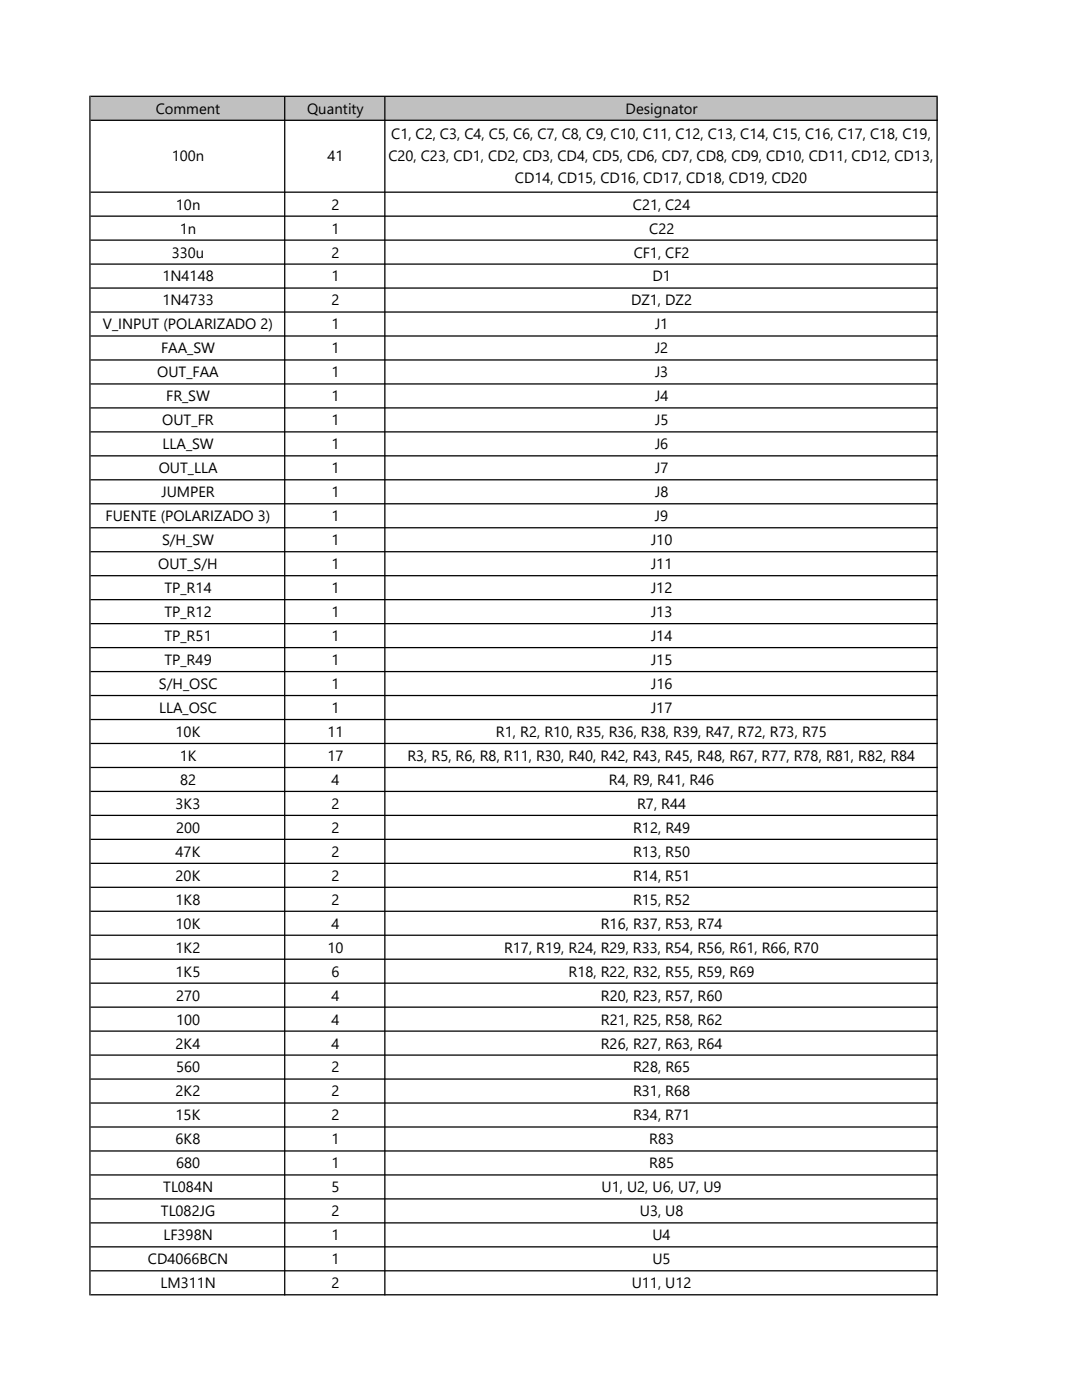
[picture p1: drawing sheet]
<svg xmlns="http://www.w3.org/2000/svg" width="216mm" height="279mm" viewBox="0 0 216 279" stroke-linecap="round" stroke-linejoin="round" font-family="sans-serif">
<defs><g id="words">
<g font-size="3">
<text x="31.1" y="22.7">Comment</text>
<text x="61.3" y="22.7">Quantity</text>
<text x="124.8" y="22.7">Designator</text>
<text x="78.1" y="27.7">C1, C2, C3, C4, C5, C6, C7, C8, C9, C10, C11, C12, C13, C14, C15, C16, C17, C18, C19,</text>
<text x="34.3" y="32.1">100n</text>
<text x="65.4" y="32.1">41</text>
<text x="77.5" y="32.1">C20, C23, CD1, CD2, CD3, CD4, CD5, CD6, CD7, CD8, CD9, CD10, CD11, CD12, CD13,</text>
<text x="35.1" y="41.8">10n</text>
<text x="66.2" y="41.8">2</text>
<text x="102.7" y="36.5">CD14, CD15, CD16, CD17, CD18, CD19, CD20</text>
<text x="126.3" y="41.8">C21, C24</text>
<text x="35.9" y="46.6">1n</text>
<text x="66.2" y="46.6">1</text>
<text x="129.5" y="46.6">C22</text>
<text x="34.3" y="51.4">330u</text>
<text x="66.2" y="51.4">2</text>
<text x="126.4" y="51.4">CF1, CF2</text>
<text x="32.4" y="56.2">1N4148</text>
<text x="66.2" y="56.2">1</text>
<text x="130.2" y="56.2">D1</text>
<text x="20.5" y="65.7">V_INPUT (POLARIZADO 2)</text>
<text x="32.4" y="61">1N4733</text>
<text x="66.1" y="65.7">1</text>
<text x="66.2" y="61">2</text>
<text x="125.9" y="61">DZ1, DZ2</text>
<text x="130.7" y="65.7">J1</text>
<text x="32.1" y="70.5">FAA_SW</text>
<text x="66.2" y="70.5">1</text>
<text x="130.7" y="70.5">J2</text>
<text x="31.4" y="75.3">OUT_FAA</text>
<text x="66.2" y="75.3">1</text>
<text x="130.7" y="75.3">J3</text>
<text x="33.1" y="80.1">FR_SW</text>
<text x="66.1" y="80.1">1</text>
<text x="130.7" y="80.1">J4</text>
<text x="32.4" y="84.9">OUT_FR</text>
<text x="32.4" y="89.7">LLA_SW</text>
<text x="66.1" y="84.9">1</text>
<text x="66.2" y="89.7">1</text>
<text x="130.7" y="89.7">J6</text>
<text x="130.7" y="84.9">J5</text>
<text x="31.7" y="94.4">OUT_LLA</text>
<text x="66.1" y="94.4">1</text>
<text x="130.7" y="94.4">J7</text>
<text x="32.2" y="99.2">JUMPER</text>
<text x="66.1" y="99.2">1</text>
<text x="130.7" y="99.2">J8</text>
<text x="21.1" y="104">FUENTE (POLARIZADO 3)</text>
<text x="66.1" y="104">1</text>
<text x="130.7" y="104">J9</text>
<text x="31.6" y="113.6">OUT_S/H</text>
<text x="32.3" y="108.8">S/H_SW</text>
<text x="66.1" y="113.6">1</text>
<text x="66.2" y="108.8">1</text>
<text x="129.9" y="113.6">J11</text>
<text x="129.9" y="108.8">J10</text>
<text x="32.8" y="118.4">TP_R14</text>
<text x="66.2" y="118.4">1</text>
<text x="129.9" y="118.4">J12</text>
<text x="32.8" y="123.1">TP_R12</text>
<text x="66.2" y="123.1">1</text>
<text x="129.9" y="123.1">J13</text>
<text x="32.8" y="127.9">TP_R51</text>
<text x="66.2" y="127.9">1</text>
<text x="129.9" y="127.9">J14</text>
<text x="31.7" y="137.5">S/H_OSC</text>
<text x="32.8" y="132.7">TP_R49</text>
<text x="66.2" y="137.5">1</text>
<text x="66.2" y="132.7">1</text>
<text x="129.9" y="132.7">J15</text>
<text x="129.9" y="137.5">J16</text>
<text x="31.7" y="142.3">LLA_OSC</text>
<text x="66.1" y="142.3">1</text>
<text x="129.9" y="142.3">J17</text>
<text x="35.1" y="147.1">10K</text>
<text x="65.4" y="147.1">11</text>
<text x="99" y="147.1">R1, R2, R10, R35, R36, R38, R39, R47, R72, R73, R75</text>
<text x="35.9" y="151.8">1K</text>
<text x="65.4" y="151.8">17</text>
<text x="81.3" y="151.8">R3, R5, R6, R8, R11, R30, R40, R42, R43, R45, R48, R67, R77, R78, R81, R82, R84</text>
<text x="35.1" y="161.4">3K3</text>
<text x="35.9" y="156.6">82</text>
<text x="66.2" y="161.4">2</text>
<text x="66.2" y="156.6">4</text>
<text x="121.5" y="156.6">R4, R9, R41, R46</text>
<text x="127.1" y="161.4">R7, R44</text>
<text x="35.1" y="166.2">200</text>
<text x="66.2" y="166.2">2</text>
<text x="126.3" y="166.2">R12, R49</text>
<text x="35.1" y="171">47K</text>
<text x="66.2" y="171">2</text>
<text x="126.3" y="171">R13, R50</text>
<text x="35.1" y="175.8">20K</text>
<text x="66.2" y="175.8">2</text>
<text x="126.3" y="175.8">R14, R51</text>
<text x="35.1" y="180.6">1K8</text>
<text x="35.1" y="185.3">10K</text>
<text x="66.2" y="185.3">4</text>
<text x="66.2" y="180.6">2</text>
<text x="119.9" y="185.3">R16, R37, R53, R74</text>
<text x="126.3" y="180.6">R15, R52</text>
<text x="35.1" y="190.1">1K2</text>
<text x="65.4" y="190.1">10</text>
<text x="100.6" y="190.1">R17, R19, R24, R29, R33, R54, R56, R61, R66, R70</text>
<text x="35.1" y="194.9">1K5</text>
<text x="66.2" y="194.9">6</text>
<text x="113.5" y="194.9">R18, R22, R32, R55, R59, R69</text>
<text x="35.1" y="199.7">270</text>
<text x="66.2" y="199.7">4</text>
<text x="119.9" y="199.7">R20, R23, R57, R60</text>
<text x="35.1" y="209.3">2K4</text>
<text x="35.1" y="204.5">100</text>
<text x="66.2" y="204.5">4</text>
<text x="66.2" y="209.3">4</text>
<text x="119.9" y="204.5">R21, R25, R58, R62</text>
<text x="119.9" y="209.3">R26, R27, R63, R64</text>
<text x="35.1" y="214">560</text>
<text x="66.2" y="214">2</text>
<text x="126.3" y="214">R28, R65</text>
<text x="35.1" y="218.8">2K2</text>
<text x="66.2" y="218.8">2</text>
<text x="126.3" y="218.8">R31, R68</text>
<text x="35.1" y="223.6">15K</text>
<text x="66.2" y="223.6">2</text>
<text x="126.3" y="223.6">R34, R71</text>
<text x="35.1" y="228.4">6K8</text>
<text x="35.1" y="233.2">680</text>
<text x="66.2" y="233.2">1</text>
<text x="66.2" y="228.4">1</text>
<text x="129.5" y="233.2">R85</text>
<text x="129.5" y="228.4">R83</text>
<text x="32.6" y="238">TL084N</text>
<text x="66.2" y="238">5</text>
<text x="120" y="238">U1, U2, U6, U7, U9</text>
<text x="32.1" y="242.7">TL082JG</text>
<text x="66.1" y="242.7">2</text>
<text x="127.7" y="242.7">U3, U8</text>
<text x="32.6" y="247.5">LF398N</text>
<text x="66.2" y="247.5">1</text>
<text x="130.2" y="247.5">U4</text>
<text x="29.5" y="252.3">CD4066BCN</text>
<text x="32" y="257.1">LM311N</text>
<text x="66.2" y="252.3">1</text>
<text x="66.2" y="257.1">2</text>
<text x="126.1" y="257.1">U11, U12</text>
<text x="130.2" y="252.3">U5</text>
</g>
</g></defs>
<path d="M18.1 19.4h168.9v4.6h-168.9z" fill="#c0c0c0"/>
<g fill="#000">
<path d="M17.8 19.1h.3v239.4h-.3zM56.7 19.3h.2v239.2h-.2zM76.7 19.3h.2v239.2h-.2zM186.9 19.3h.2v239.2h-.2z" fill-rule="evenodd"/>
<path d="M18.1 19.1h169v.2h-169zM18.1 23.9h169v.2h-169zM18.1 38.2h169v.3h-169zM18.1 43h169v.3h-169zM18.1 47.8h169v.2h-169zM18.1 52.6h169v.2h-169zM18.1 57.4h169v.2h-169zM18.1 62.1h169v.3h-169zM18.1 66.9h169v.3h-169zM18.1 71.7h169v.3h-169zM18.1 76.5h169v.3h-169zM18.1 81.3h169v.2h-169zM18.1 86.1h169v.2h-169zM18.1 90.8h169v.3h-169zM18.1 95.6h169v.3h-169zM18.1 100.4h169v.3h-169zM18.1 105.2h169v.3h-169zM18.1 110h169v.2h-169zM18.1 114.8h169v.2h-169zM18.1 119.5h169v.3h-169zM18.1 124.3h169v.3h-169zM18.1 129.1h169v.3h-169zM18.1 133.9h169v.3h-169zM18.1 138.7h169v.2h-169zM18.1 143.5h169v.2h-169zM18.1 148.3h169v.2h-169zM18.1 153h169v.3h-169zM18.1 157.8h169v.3h-169zM18.1 162.6h169v.3h-169zM18.1 167.4h169v.2h-169zM18.1 172.2h169v.2h-169zM18.1 177h169v.2h-169zM18.1 181.7h169v.3h-169zM18.1 186.5h169v.3h-169zM18.1 191.3h169v.3h-169zM18.1 196.1h169v.2h-169zM18.1 200.9h169v.2h-169zM18.1 205.7h169v.2h-169zM18.1 210.4h169v.3h-169zM18.1 215.2h169v.3h-169zM18.1 220h169v.3h-169zM18.1 224.8h169v.2h-169zM18.1 229.6h169v.2h-169zM18.1 234.4h169v.2h-169zM18.1 239.1h169v.3h-169zM18.1 243.9h169v.3h-169zM18.1 248.7h169v.3h-169zM18.1 253.5h169v.2h-169zM18.1 258.3h169v.2h-169z" fill-rule="evenodd"/>
</g>
<use href="#words"/>
</svg>
